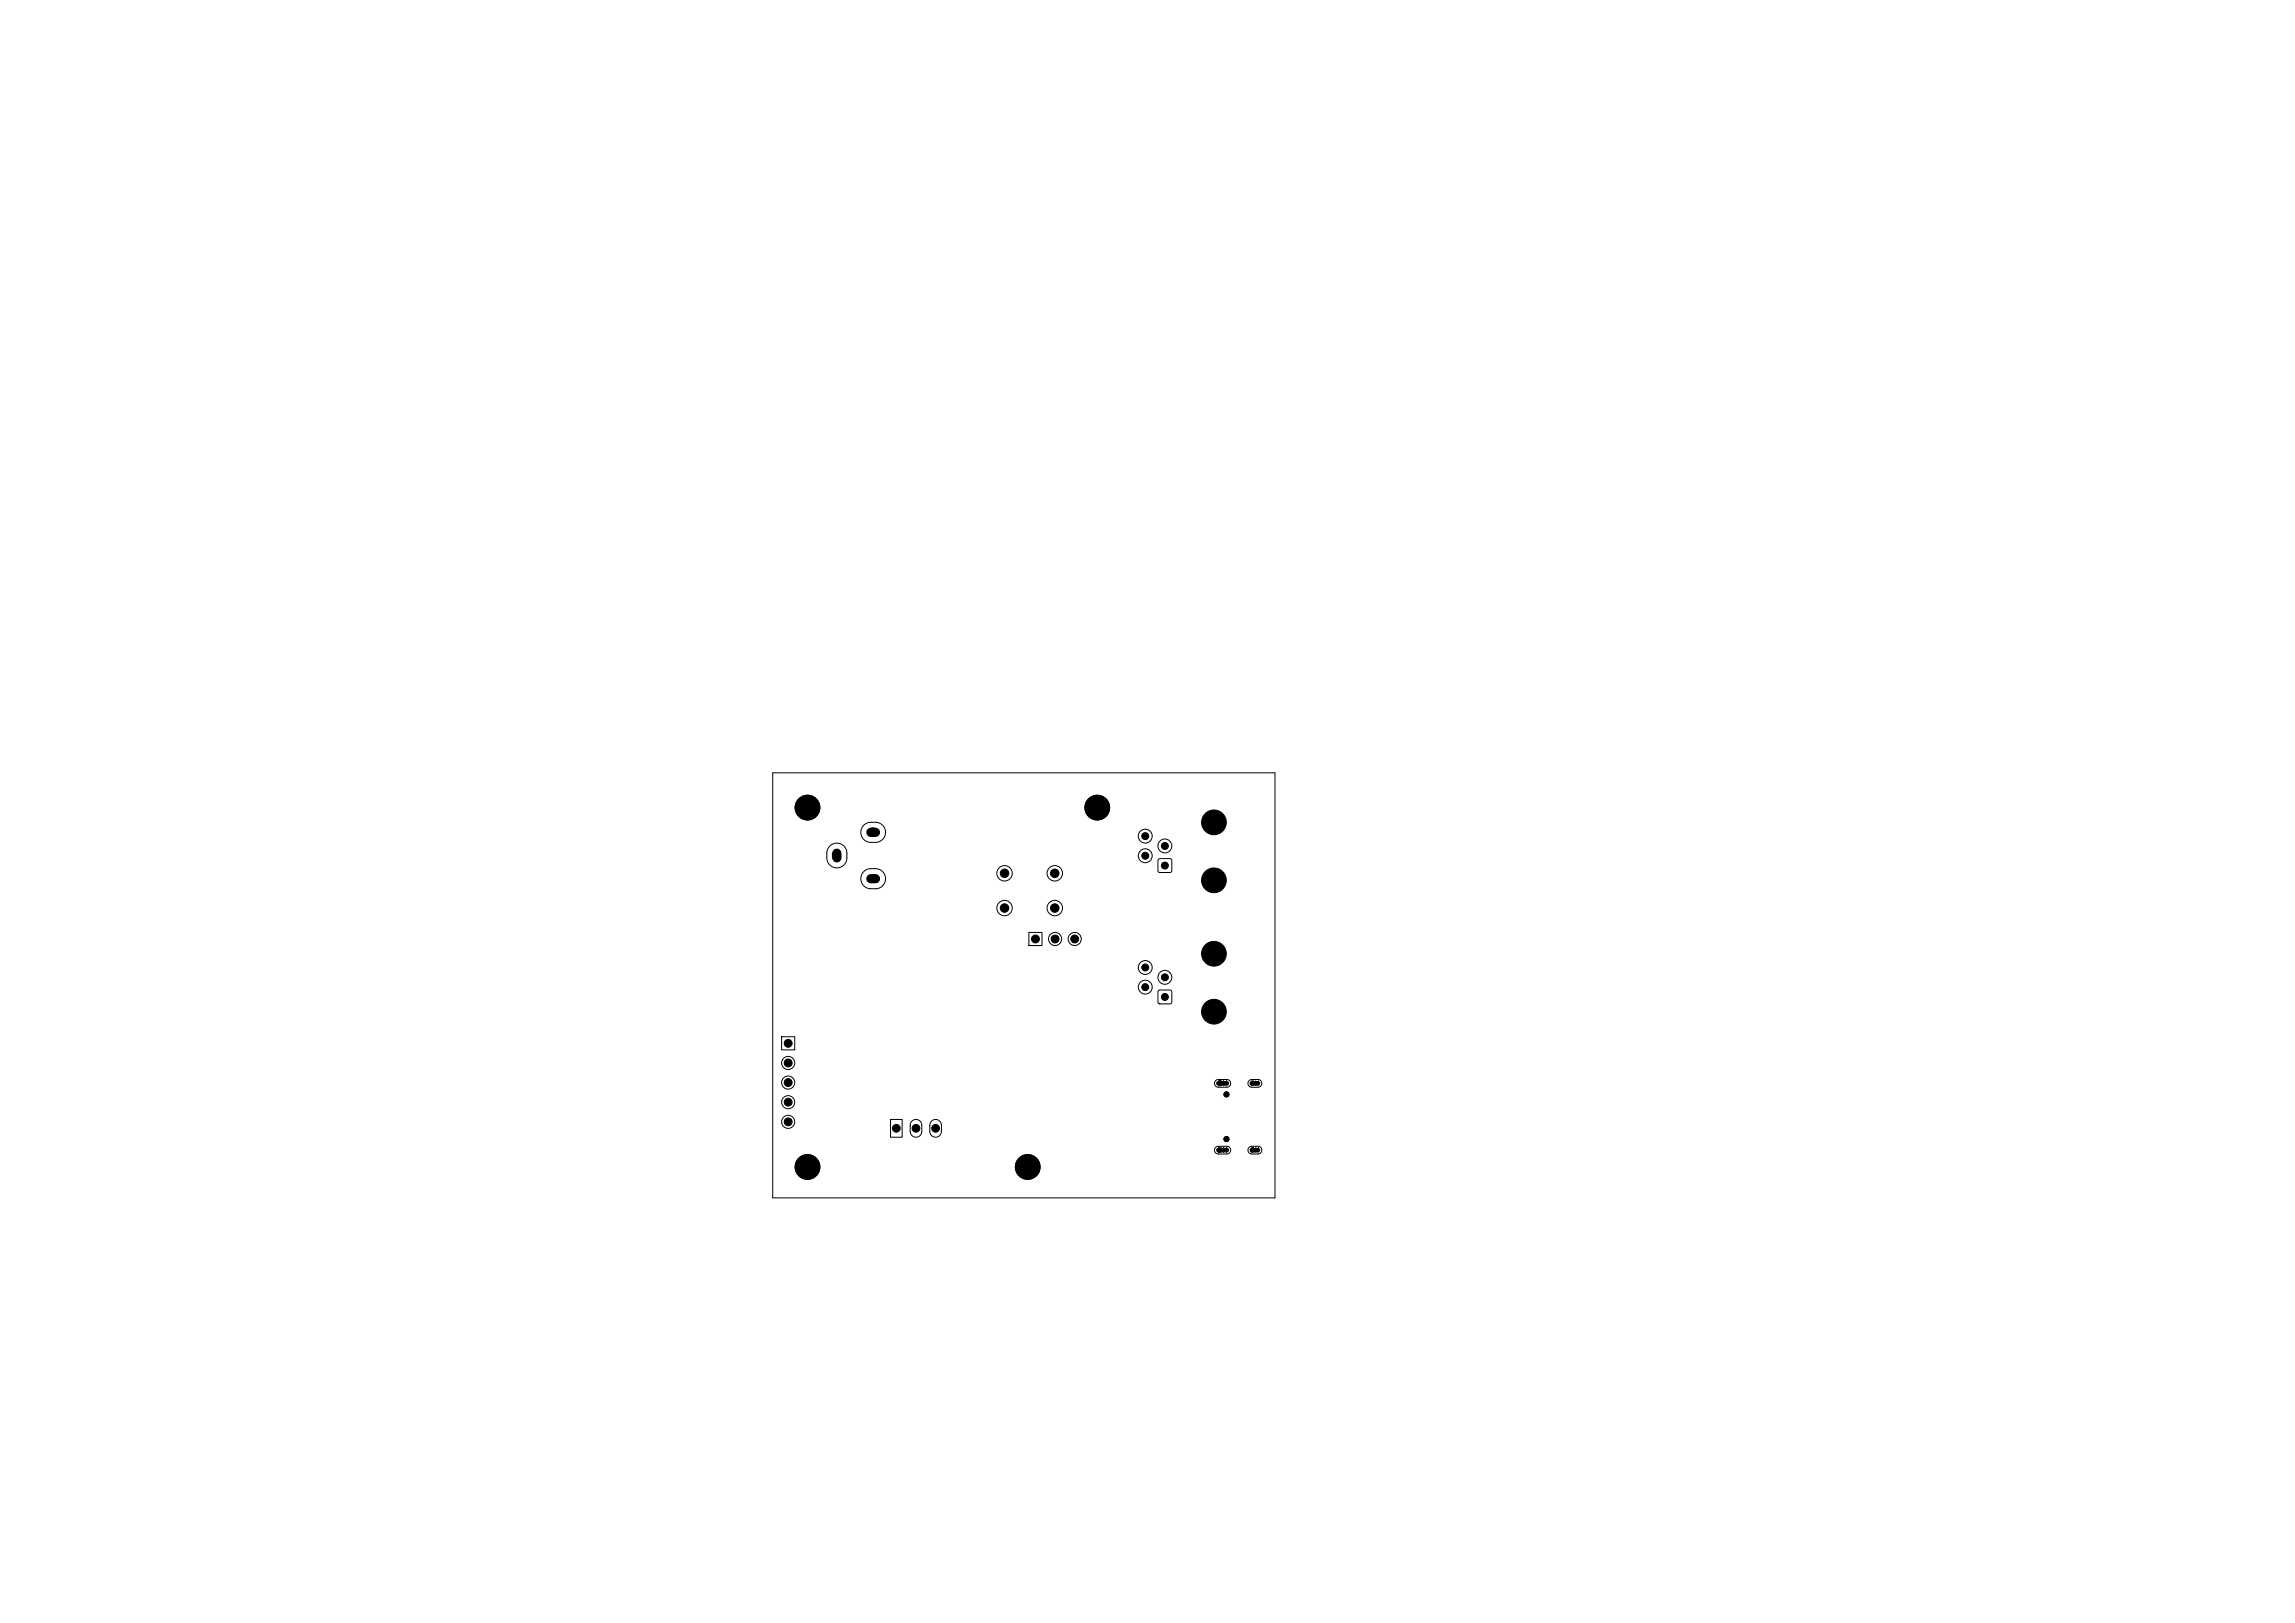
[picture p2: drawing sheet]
<svg xmlns="http://www.w3.org/2000/svg" width="297mm" height="210mm" viewBox="0 0 297 210" stroke-linecap="round" stroke-linejoin="round" font-family="sans-serif">
<defs><g id="words">
<g font-size="1.1">
<text x="109.1" y="111.3" transform="rotate(-90 109.1 111.3)">3</text>
<text x="112.4" y="108.5">2</text>
<text x="112.4" y="114.5">1</text>
</g>
<g font-size=".8">
<text x="116.6" y="146.4" transform="rotate(-90 116.6 146.4)">1</text>
<text x="119.1" y="146.4" transform="rotate(-90 119.1 146.4)">2</text>
<text x="121.7" y="146.4" transform="rotate(-90 121.7 146.4)">3</text>
</g>
<g font-size=".7">
<text x="129.6" y="113.5">1</text>
<text x="136.1" y="113.5">1</text>
<text x="129.6" y="118">2</text>
<text x="136.1" y="118">2</text>
<text x="157.4" y="140.7">SH</text>
<text x="157.4" y="149.4">SH</text>
</g>
<g font-size=".6">
<text x="147.9" y="111.2">2</text>
<text x="147.9" y="108.6">4</text>
<text x="150.4" y="112.5">1</text>
<text x="150.4" y="109.9">3</text>
<text x="133.7" y="121.9">1</text>
<text x="136.2" y="121.9">2</text>
<text x="138.8" y="121.9">3</text>
<text x="147.9" y="125.6">4</text>
<text x="147.9" y="128.2">2</text>
<text x="150.4" y="129.5">1</text>
<text x="150.4" y="126.9">3</text>
<text x="101.7" y="135.4">1</text>
<text x="101.7" y="138">2</text>
<text x="101.7" y="140.5">3</text>
<text x="101.7" y="143.1">4</text>
<text x="161.7" y="140.6">SH</text>
<text x="101.7" y="145.6">5</text>
<text x="161.7" y="149.3">SH</text>
</g>
</g></defs>
<g fill="none" stroke="#000" stroke-width=".13">
<path d="M100 100h65v55h-65zM107.4 109.5a1.3 1.3 0 0 1 1.4-.3 1.3 1.3 0 0 1 .8 1.2v.6a1.3 1.3 0 0 1-1.3 1.3 1.3 1.3 0 0 1-1.3-1.3v-.9zM111.8 112.8l.6-.4h.9a1.3 1.3 0 0 1 1.3 1.3 1.3 1.3 0 0 1-1.3 1.3h-.6a1.3 1.3 0 0 1-1.2-.8 1.3 1.3 0 0 1 .3-1.4zM111.8 106.8l.6-.4h.9a1.3 1.3 0 0 1 1.3 1.3 1.3 1.3 0 0 1-1.3 1.3h-.6a1.3 1.3 0 0 1-1.2-.8 1.3 1.3 0 0 1 .3-1.4zM149.9 111.2l.2-.1 1.5 .1v.2v1.4l-.2 .1-1.5-.1v-.1zM101.1 134.2h1.7v1.7h-1.7zM133.2 120.7h1.7v1.7h-1.7zM149.9 128.2l.2-.1 1.5 .1v.2v1.4l-.2 .1-1.5-.1v-.2zM157.3 139.8l.3-.1h1.2a.5 .5 0 0 1 .5 .5 .5 .5 0 0 1-.5 .5h-1.1a.5 .5 0 0 1-.5-.3 .5 .5 0 0 1 .1-.6zM161.6 139.8l.4-.1h.8a.5 .5 0 0 1 .5 .5 .5 .5 0 0 1-.5 .5h-.8a.5 .5 0 0 1-.5-.3 .5 .5 0 0 1 .1-.6zM115.2 144.9h1.6v2.3h-1.6zM118 145.1a.75 .75 0 0 1 .8-.2 .75 .75 0 0 1 .5 .7v.8a.75 .75 0 0 1-.8 .8 .75 .75 0 0 1-.7-.8v-.9z"/>
<path d="M120.5 145.1a.75 .75 0 0 1 .9-.2 .75 .75 0 0 1 .4 .7v.8a.75 .75 0 0 1-.7 .8 .75 .75 0 0 1-.8-.8v-.9zM157.3 148.5l.3-.2h1.2a.5 .5 0 0 1 .5 .5 .5 .5 0 0 1-.5 .5h-1.1a.5 .5 0 0 1-.5-.3 .5 .5 0 0 1 .1-.5zM161.6 148.5l.4-.2h.8a.5 .5 0 0 1 .5 .5 .5 .5 0 0 1-.5 .5h-.8a.5 .5 0 0 1-.5-.3 .5 .5 0 0 1 .1-.5z"/>
<circle cx="104.5" cy="104.5" r="1.6"/>
<circle cx="130" cy="113" r="1"/>
<circle cx="130" cy="117.5" r="1"/>
<circle cx="136.5" cy="113" r="1"/>
<circle cx="136.5" cy="117.5" r="1"/>
<circle cx="142" cy="104.5" r="1.6"/>
<circle cx="148.2" cy="110.7" r=".9"/>
<circle cx="148.2" cy="108.2" r=".9"/>
<circle cx="150.7" cy="109.5" r=".9"/>
<circle cx="102" cy="137.5" r=".85"/>
<circle cx="136.5" cy="121.5" r=".85"/>
<circle cx="139.1" cy="121.5" r=".85"/>
<circle cx="148.2" cy="125.2" r=".9"/>
<circle cx="148.2" cy="127.7" r=".9"/>
<circle cx="150.7" cy="126.5" r=".9"/>
<circle cx="102" cy="140.1" r=".85"/>
<circle cx="102" cy="145.2" r=".85"/>
<circle cx="102" cy="142.6" r=".85"/>
<circle cx="104.5" cy="151" r="1.6"/>
<circle cx="133" cy="151" r="1.6"/>
<circle cx="158.7" cy="141.6" r=".33"/>
<circle cx="158.7" cy="147.4" r=".33"/>
</g>
<g fill="#000" stroke="#000" stroke-width=".13">
<circle cx="104.5" cy="104.5" r="1.6"/>
<circle cx="130" cy="113" r=".55"/>
<circle cx="130" cy="117.5" r=".55"/>
<circle cx="136.5" cy="113" r=".55"/>
<circle cx="136.5" cy="117.5" r=".55"/>
<circle cx="142" cy="104.5" r="1.6"/>
<circle cx="148.2" cy="110.7" r=".45"/>
<circle cx="148.2" cy="108.2" r=".45"/>
<circle cx="150.7" cy="112" r=".45"/>
<circle cx="150.7" cy="109.5" r=".45"/>
<circle cx="157.1" cy="106.4" r="1.6"/>
<circle cx="157.1" cy="113.9" r="1.6"/>
<circle cx="102" cy="135" r=".51"/>
<circle cx="102" cy="137.5" r=".51"/>
<circle cx="134" cy="121.5" r=".51"/>
<circle cx="136.5" cy="121.5" r=".51"/>
<circle cx="139.1" cy="121.5" r=".51"/>
<circle cx="148.2" cy="127.7" r=".45"/>
<circle cx="148.2" cy="125.2" r=".45"/>
<circle cx="150.8" cy="126.5" r=".45"/>
<circle cx="150.8" cy="129" r=".45"/>
<circle cx="157.1" cy="123.4" r="1.6"/>
<circle cx="157.1" cy="130.9" r="1.6"/>
<circle cx="102" cy="140.1" r=".51"/>
<circle cx="102" cy="145.2" r=".51"/>
<circle cx="102" cy="142.6" r=".51"/>
<circle cx="104.5" cy="151" r="1.6"/>
<circle cx="116" cy="146" r=".5"/>
<circle cx="118.5" cy="146" r=".5"/>
<circle cx="121.1" cy="146" r=".5"/>
<circle cx="133" cy="151" r="1.6"/>
<circle cx="158.7" cy="141.6" r=".33"/>
<circle cx="158.7" cy="147.4" r=".33"/>
</g>
<path d="M157.7 148.8h1.1M157.7 140.2h1.1M162 148.8h.8M162 140.2h.8" fill="none" stroke="#000" stroke-width=".6"/>
<path d="M108.3 110.4v.6M112.7 113.7h.6M112.7 107.7h.6" fill="none" stroke="#000" stroke-width="1.2"/>
<use href="#words"/>
</svg>
